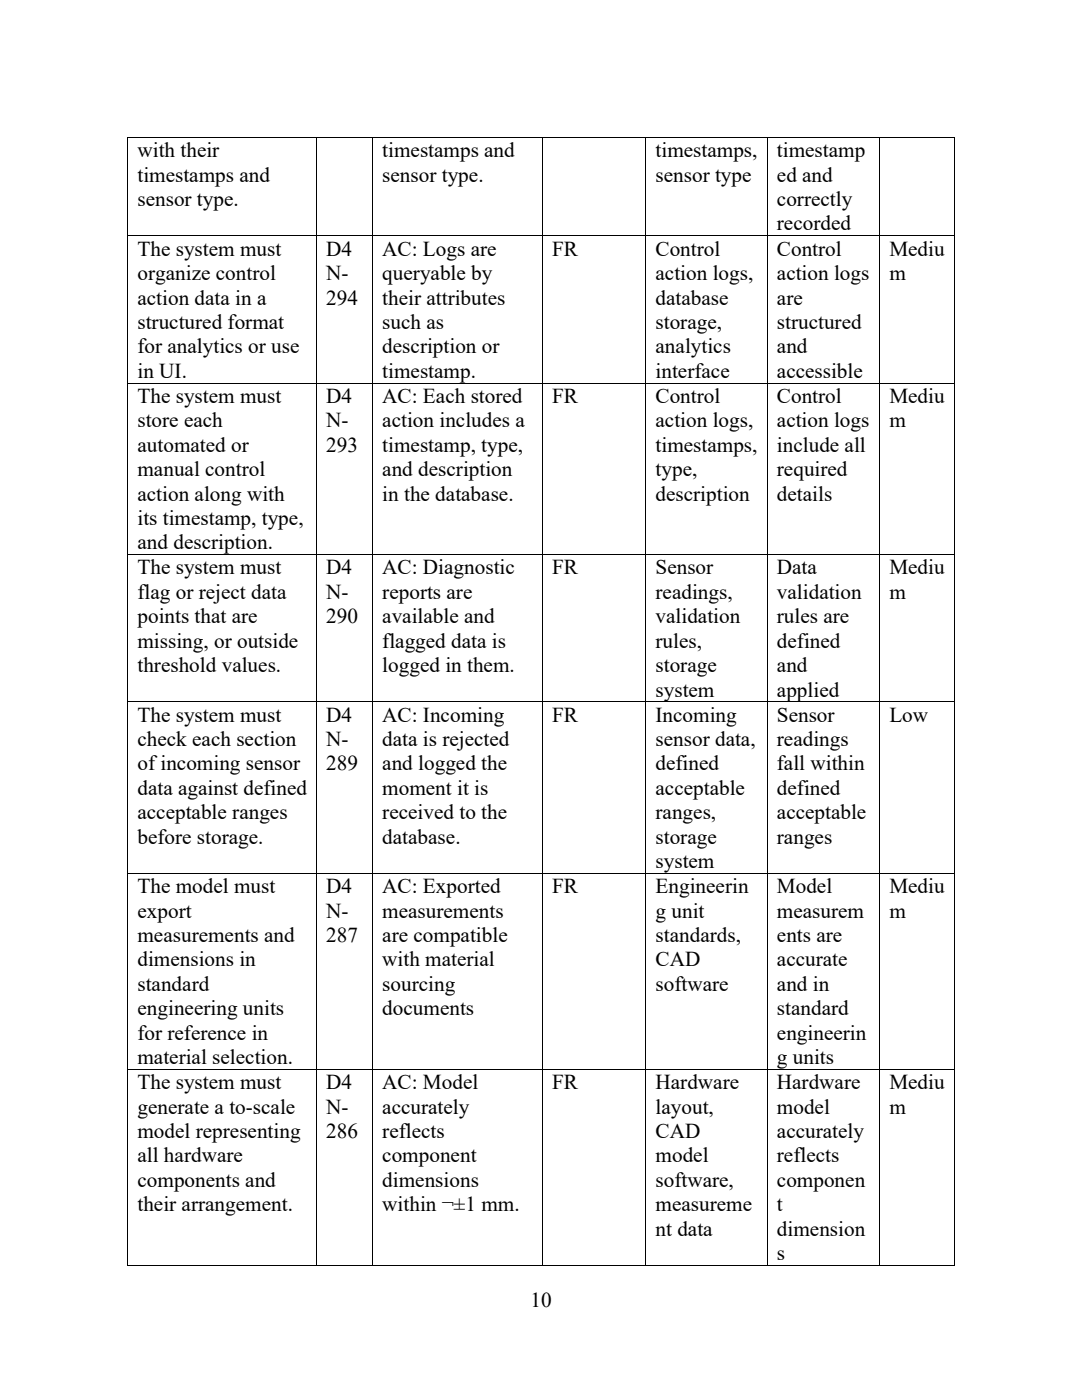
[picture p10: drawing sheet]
<svg xmlns="http://www.w3.org/2000/svg" width="216mm" height="279mm" viewBox="0 0 216 279" stroke-linecap="round" stroke-linejoin="round" font-family="sans-serif">
<defs><g id="words">
<g font-size="4.2">
<text x="27.4" y="31.4">with their</text>
<text x="76.3" y="31.4">timestamps and</text>
<text x="130.8" y="31.4">timestamps,</text>
<text x="155" y="31.4">timestamp</text>
<text x="27.4" y="36.2">timestamps and</text>
<text x="27.4" y="41.1">sensor type.</text>
<text x="76.3" y="36.2">sensor type.</text>
<text x="130.8" y="36.2">sensor type</text>
<text x="155" y="36.2">ed and</text>
<text x="155" y="41.1">correctly</text>
<text x="155" y="46">recorded</text>
<text x="27.4" y="51.1">The system must</text>
<text x="65.1" y="51.1">D4</text>
<text x="76.3" y="51.1">AC: Logs are</text>
<text x="110.2" y="51.1">FR</text>
<text x="130.8" y="51.1">Control</text>
<text x="155" y="51.1">Control</text>
<text x="177.5" y="51.1">Mediu</text>
<text x="27.4" y="55.9">organize control</text>
<text x="65.1" y="55.9">N-</text>
<text x="76.3" y="55.9">queryable by</text>
<text x="130.8" y="55.9">action logs,</text>
<text x="155" y="55.9">action logs</text>
<text x="177.5" y="55.9">m</text>
<text x="27.4" y="60.8">action data in a</text>
<text x="27.4" y="65.6">structured format</text>
<text x="65.1" y="60.8">294</text>
<text x="76.3" y="60.8">their attributes</text>
<text x="76.3" y="65.6">such as</text>
<text x="130.8" y="60.8">database</text>
<text x="130.8" y="65.6">storage,</text>
<text x="155" y="60.8">are</text>
<text x="155" y="65.6">structured</text>
<text x="27.4" y="70.5">for analytics or use</text>
<text x="76.3" y="70.5">description or</text>
<text x="130.8" y="70.5">analytics</text>
<text x="155" y="70.5">and</text>
<text x="27.4" y="75.4">in UI.</text>
<text x="76.3" y="75.4">timestamp.</text>
<text x="130.8" y="75.4">interface</text>
<text x="155" y="75.4">accessible</text>
<text x="27.4" y="80.4">The system must</text>
<text x="65.1" y="80.4">D4</text>
<text x="76.3" y="80.4">AC: Each stored</text>
<text x="110.2" y="80.4">FR</text>
<text x="130.8" y="80.4">Control</text>
<text x="155" y="80.4">Control</text>
<text x="177.5" y="80.4">Mediu</text>
<text x="27.4" y="85.3">store each</text>
<text x="65.1" y="85.3">N-</text>
<text x="76.3" y="85.3">action includes a</text>
<text x="130.8" y="85.3">action logs,</text>
<text x="155" y="85.3">action logs</text>
<text x="177.5" y="85.3">m</text>
<text x="27.4" y="90.2">automated or</text>
<text x="27.4" y="95">manual control</text>
<text x="65.1" y="90.2">293</text>
<text x="76.3" y="90.2">timestamp, type,</text>
<text x="76.3" y="95">and description</text>
<text x="130.8" y="90.2">timestamps,</text>
<text x="130.8" y="95">type,</text>
<text x="155" y="90.2">include all</text>
<text x="155" y="95">required</text>
<text x="27.4" y="99.9">action along with</text>
<text x="76.3" y="99.9">in the database.</text>
<text x="130.8" y="99.9">description</text>
<text x="155" y="99.9">details</text>
<text x="27.4" y="104.7">its timestamp, type,</text>
<text x="27.4" y="109.6">and description.</text>
<text x="27.4" y="114.6">The system must</text>
<text x="27.4" y="119.5">flag or reject data</text>
<text x="65.1" y="114.6">D4</text>
<text x="65.1" y="119.5">N-</text>
<text x="76.3" y="114.6">AC: Diagnostic</text>
<text x="76.3" y="119.5">reports are</text>
<text x="110.2" y="114.6">FR</text>
<text x="130.8" y="114.6">Sensor</text>
<text x="130.8" y="119.5">readings,</text>
<text x="155" y="114.6">Data</text>
<text x="155" y="119.5">validation</text>
<text x="177.5" y="114.6">Mediu</text>
<text x="177.5" y="119.5">m</text>
<text x="27.4" y="124.4">points that are</text>
<text x="65.1" y="124.4">290</text>
<text x="76.3" y="124.4">available and</text>
<text x="130.8" y="124.4">validation</text>
<text x="155" y="124.4">rules are</text>
<text x="27.4" y="129.3">missing, or outside</text>
<text x="76.3" y="129.3">flagged data is</text>
<text x="130.8" y="129.3">rules,</text>
<text x="155" y="129.3">defined</text>
<text x="27.4" y="134.1">threshold values.</text>
<text x="76.3" y="134.1">logged in them.</text>
<text x="130.8" y="134.1">storage</text>
<text x="155" y="134.1">and</text>
<text x="130.8" y="139">system</text>
<text x="155" y="139">applied</text>
<text x="27.4" y="144">The system must</text>
<text x="27.4" y="148.9">check each section</text>
<text x="65.1" y="144">D4</text>
<text x="65.1" y="148.9">N-</text>
<text x="76.3" y="144">AC: Incoming</text>
<text x="76.3" y="148.9">data is rejected</text>
<text x="110.2" y="144">FR</text>
<text x="130.8" y="144">Incoming</text>
<text x="130.8" y="148.9">sensor data,</text>
<text x="155" y="144">Sensor</text>
<text x="155" y="148.9">readings</text>
<text x="177.5" y="144">Low</text>
<text x="27.4" y="153.8">of incoming sensor</text>
<text x="65.1" y="153.8">289</text>
<text x="76.3" y="153.8">and logged the</text>
<text x="130.8" y="153.8">defined</text>
<text x="155" y="153.8">fall within</text>
<text x="27.4" y="158.7">data against defined</text>
<text x="76.3" y="158.7">moment it is</text>
<text x="130.8" y="158.7">acceptable</text>
<text x="155" y="158.7">defined</text>
<text x="27.4" y="163.5">acceptable ranges</text>
<text x="76.3" y="163.5">received to the</text>
<text x="130.8" y="163.5">ranges,</text>
<text x="155" y="163.5">acceptable</text>
<text x="27.4" y="168.4">before storage.</text>
<text x="76.3" y="168.4">database.</text>
<text x="130.8" y="168.4">storage</text>
<text x="130.8" y="173.2">system</text>
<text x="155" y="168.4">ranges</text>
<text x="27.4" y="178.3">The model must</text>
<text x="65.1" y="178.3">D4</text>
<text x="76.3" y="178.3">AC: Exported</text>
<text x="110.2" y="178.3">FR</text>
<text x="130.8" y="178.3">Engineerin</text>
<text x="155" y="178.3">Model</text>
<text x="177.5" y="178.3">Mediu</text>
<text x="27.4" y="183.1">export</text>
<text x="65.1" y="183.1">N-</text>
<text x="76.3" y="183.1">measurements</text>
<text x="130.8" y="183.1">g unit</text>
<text x="155" y="183.1">measurem</text>
<text x="177.5" y="183.1">m</text>
<text x="27.4" y="188">measurements and</text>
<text x="65.1" y="188">287</text>
<text x="76.3" y="188">are compatible</text>
<text x="130.8" y="188">standards,</text>
<text x="155" y="188">ents are</text>
<text x="27.4" y="192.9">dimensions in</text>
<text x="27.4" y="197.8">standard</text>
<text x="76.3" y="192.9">with material</text>
<text x="76.3" y="197.8">sourcing</text>
<text x="130.8" y="192.9">CAD</text>
<text x="130.8" y="197.8">software</text>
<text x="155" y="192.9">accurate</text>
<text x="155" y="197.8">and in</text>
<text x="27.4" y="202.6">engineering units</text>
<text x="76.3" y="202.6">documents</text>
<text x="155" y="202.6">standard</text>
<text x="27.4" y="207.5">for reference in</text>
<text x="155" y="207.5">engineerin</text>
<text x="27.4" y="212.3">material selection.</text>
<text x="155" y="212.3">g units</text>
<text x="27.4" y="217.4">The system must</text>
<text x="65.1" y="217.4">D4</text>
<text x="76.3" y="217.4">AC: Model</text>
<text x="110.2" y="217.4">FR</text>
<text x="130.8" y="217.4">Hardware</text>
<text x="155" y="217.4">Hardware</text>
<text x="177.5" y="217.4">Mediu</text>
<text x="27.4" y="222.2">generate a to-scale</text>
<text x="27.4" y="227.2">model representing</text>
<text x="65.1" y="222.2">N-</text>
<text x="65.1" y="227.2">286</text>
<text x="76.3" y="222.2">accurately</text>
<text x="76.3" y="227.2">reflects</text>
<text x="130.8" y="222.2">layout,</text>
<text x="130.8" y="227.2">CAD</text>
<text x="155" y="222.2">model</text>
<text x="155" y="227.2">accurately</text>
<text x="177.5" y="222.2">m</text>
<text x="27.4" y="232">all hardware</text>
<text x="76.3" y="232">component</text>
<text x="130.8" y="232">model</text>
<text x="155" y="232">reflects</text>
<text x="27.4" y="236.9">components and</text>
<text x="76.3" y="236.9">dimensions</text>
<text x="130.8" y="236.9">software,</text>
<text x="155" y="236.9">componen</text>
<text x="27.4" y="241.7">their arrangement.</text>
<text x="76.3" y="241.7">within ¬±1 mm.</text>
<text x="130.8" y="241.7">measureme</text>
<text x="155" y="241.7">t</text>
<text x="130.8" y="246.6">nt data</text>
<text x="155" y="246.6">dimension</text>
<text x="155" y="251.5">s</text>
<text x="105.8" y="260.9">10</text>
</g>
</g></defs>
<g fill="#000">
<path d="M25.4 27.3h.2v.1h-.2zM63.1 27.3h.1v.1h-.1zM74.3 27.3h.2v.1h-.2zM108.1 27.3h.2v.1h-.2zM128.8 27.3h.1v.1h-.1zM153 27.3h.2v.1h-.2zM175.4 27.3h.2v.1h-.2zM190.3 27.3h.2v.1h-.2zM25.4 47h.2v.2h-.2zM63.1 47h.1v.2h-.1zM74.3 47h.2v.2h-.2zM108.1 47h.2v.2h-.2z"/>
<path d="M128.8 47h.1v.2h-.1zM153 47h.2v.2h-.2zM175.4 47h.2v.2h-.2zM190.3 47h.2v.2h-.2zM25.4 76.4h.2v.1h-.2zM63.1 76.4h.1v.1h-.1zM74.3 76.4h.2v.1h-.2zM108.1 76.4h.2v.1h-.2zM128.8 76.4h.1v.1h-.1zM153 76.4h.2v.1h-.2zM175.4 76.4h.2v.1h-.2zM190.3 76.4h.2v.1h-.2z"/>
<path d="M25.4 110.6h.2v.1h-.2zM63.1 110.6h.1v.1h-.1zM74.3 110.6h.2v.1h-.2zM108.1 110.6h.2v.1h-.2zM128.8 110.6h.1v.1h-.1zM153 110.6h.2v.1h-.2zM175.4 110.6h.2v.1h-.2zM190.3 110.6h.2v.1h-.2zM25.4 140h.2v.1h-.2zM63.1 140h.1v.1h-.1zM74.3 140h.2v.1h-.2zM108.1 140h.2v.1h-.2z"/>
<path d="M128.8 140h.1v.1h-.1zM153 140h.2v.1h-.2zM175.4 140h.2v.1h-.2zM190.3 140h.2v.1h-.2zM25.4 174.2h.2v.2h-.2zM63.1 174.2h.1v.2h-.1zM74.3 174.2h.2v.2h-.2zM108.1 174.2h.2v.2h-.2zM128.8 174.2h.1v.2h-.1zM153 174.2h.2v.2h-.2zM175.4 174.2h.2v.2h-.2zM190.3 174.2h.2v.2h-.2z"/>
<path d="M25.4 213.4h.2v.1h-.2zM63.1 213.4h.1v.1h-.1zM74.3 213.4h.2v.1h-.2zM108.1 213.4h.2v.1h-.2zM128.8 213.4h.1v.1h-.1zM153 213.4h.2v.1h-.2zM175.4 213.4h.2v.1h-.2zM190.3 213.4h.2v.1h-.2zM25.4 252.5h.2v.1h-.2zM63.1 252.5h.1v.1h-.1zM74.3 252.5h.2v.1h-.2zM108.1 252.5h.2v.1h-.2z"/>
<path d="M128.8 252.5h.1v.1h-.1zM153 252.5h.2v.1h-.2zM175.4 252.5h.2v.1h-.2zM190.3 252.5h.2v.1h-.2z"/>
</g>
<g fill="none" stroke="#000" stroke-width=".2">
<path d="M25.5 27.4v19.6M25.6 27.3h37.5M63.2 27.4v19.6M63.2 27.3h11.1M74.4 27.4v19.6M74.5 27.3h33.6M108.2 27.4v19.6M108.3 27.3h20.5M128.9 27.4v19.6M128.9 27.3h24.1M153.1 27.4v19.6M153.2 27.3h22.2"/>
<path d="M175.5 27.4v19.6M175.6 27.3h14.7M190.4 27.4v19.6M25.5 47.2v29.2M25.6 47.1h37.5M63.2 47.2v29.2M63.2 47.1h11.1M74.4 47.2v29.2M74.5 47.1h33.6M108.2 47.2v29.2M108.3 47.1h20.5M128.9 47.2v29.2"/>
<path d="M128.9 47.1h24.1M153.1 47.2v29.2M153.2 47.1h22.2M175.5 47.2v29.2M175.6 47.1h14.7M190.4 47.2v29.2M25.5 76.5v34.1M25.6 76.5h37.5M63.2 76.5v34.1M63.2 76.5h11.1M74.4 76.5v34.1M74.5 76.5h33.6"/>
<path d="M108.2 76.5v34.1M108.3 76.5h20.5M128.9 76.5v34.1M128.9 76.5h24.1M153.1 76.5v34.1M153.2 76.5h22.2M175.5 76.5v34.1M175.6 76.5h14.7M190.4 76.5v34.1M25.5 110.7v29.3M25.6 110.7h37.5M63.2 110.7v29.3"/>
<path d="M63.2 110.7h11.1M74.4 110.7v29.3M74.5 110.7h33.6M108.2 110.7v29.3M108.3 110.7h20.5M128.9 110.7v29.3M128.9 110.7h24.1M153.1 110.7v29.3M153.2 110.7h22.2M175.5 110.7v29.3M175.6 110.7h14.7M190.4 110.7v29.3"/>
<path d="M25.5 140.1v34.1M25.6 140h37.5M63.2 140.1v34.1M63.2 140h11.1M74.4 140.1v34.1M74.5 140h33.6M108.2 140.1v34.1M108.3 140h20.5M128.9 140.1v34.1M128.9 140h24.1M153.1 140.1v34.1M153.2 140h22.2"/>
<path d="M175.5 140.1v34.1M175.6 140h14.7M190.4 140.1v34.1M25.5 174.4v39M25.6 174.3h37.5M63.2 174.4v39M63.2 174.3h11.1M74.4 174.4v39M74.5 174.3h33.6M108.2 174.4v39M108.3 174.3h20.5M128.9 174.4v39"/>
<path d="M128.9 174.3h24.1M153.1 174.4v39M153.2 174.3h22.2M175.5 174.4v39M175.6 174.3h14.7M190.4 174.4v39M25.5 213.5v39M25.6 213.4h37.5M63.2 213.5v39M63.2 213.4h11.1M74.4 213.5v39M74.5 213.4h33.6"/>
<path d="M108.2 213.5v39M108.3 213.4h20.5M128.9 213.5v39M128.9 213.4h24.1M153.1 213.5v39M153.2 213.4h22.2M175.5 213.5v39M175.6 213.4h14.7M190.4 213.5v39M25.6 252.6h37.5M63.2 252.6h11.1M74.5 252.6h33.6"/>
<path d="M108.3 252.6h20.5M128.9 252.6h24.1M153.2 252.6h22.2M175.6 252.6h14.7"/>
</g>
<use href="#words"/>
</svg>
